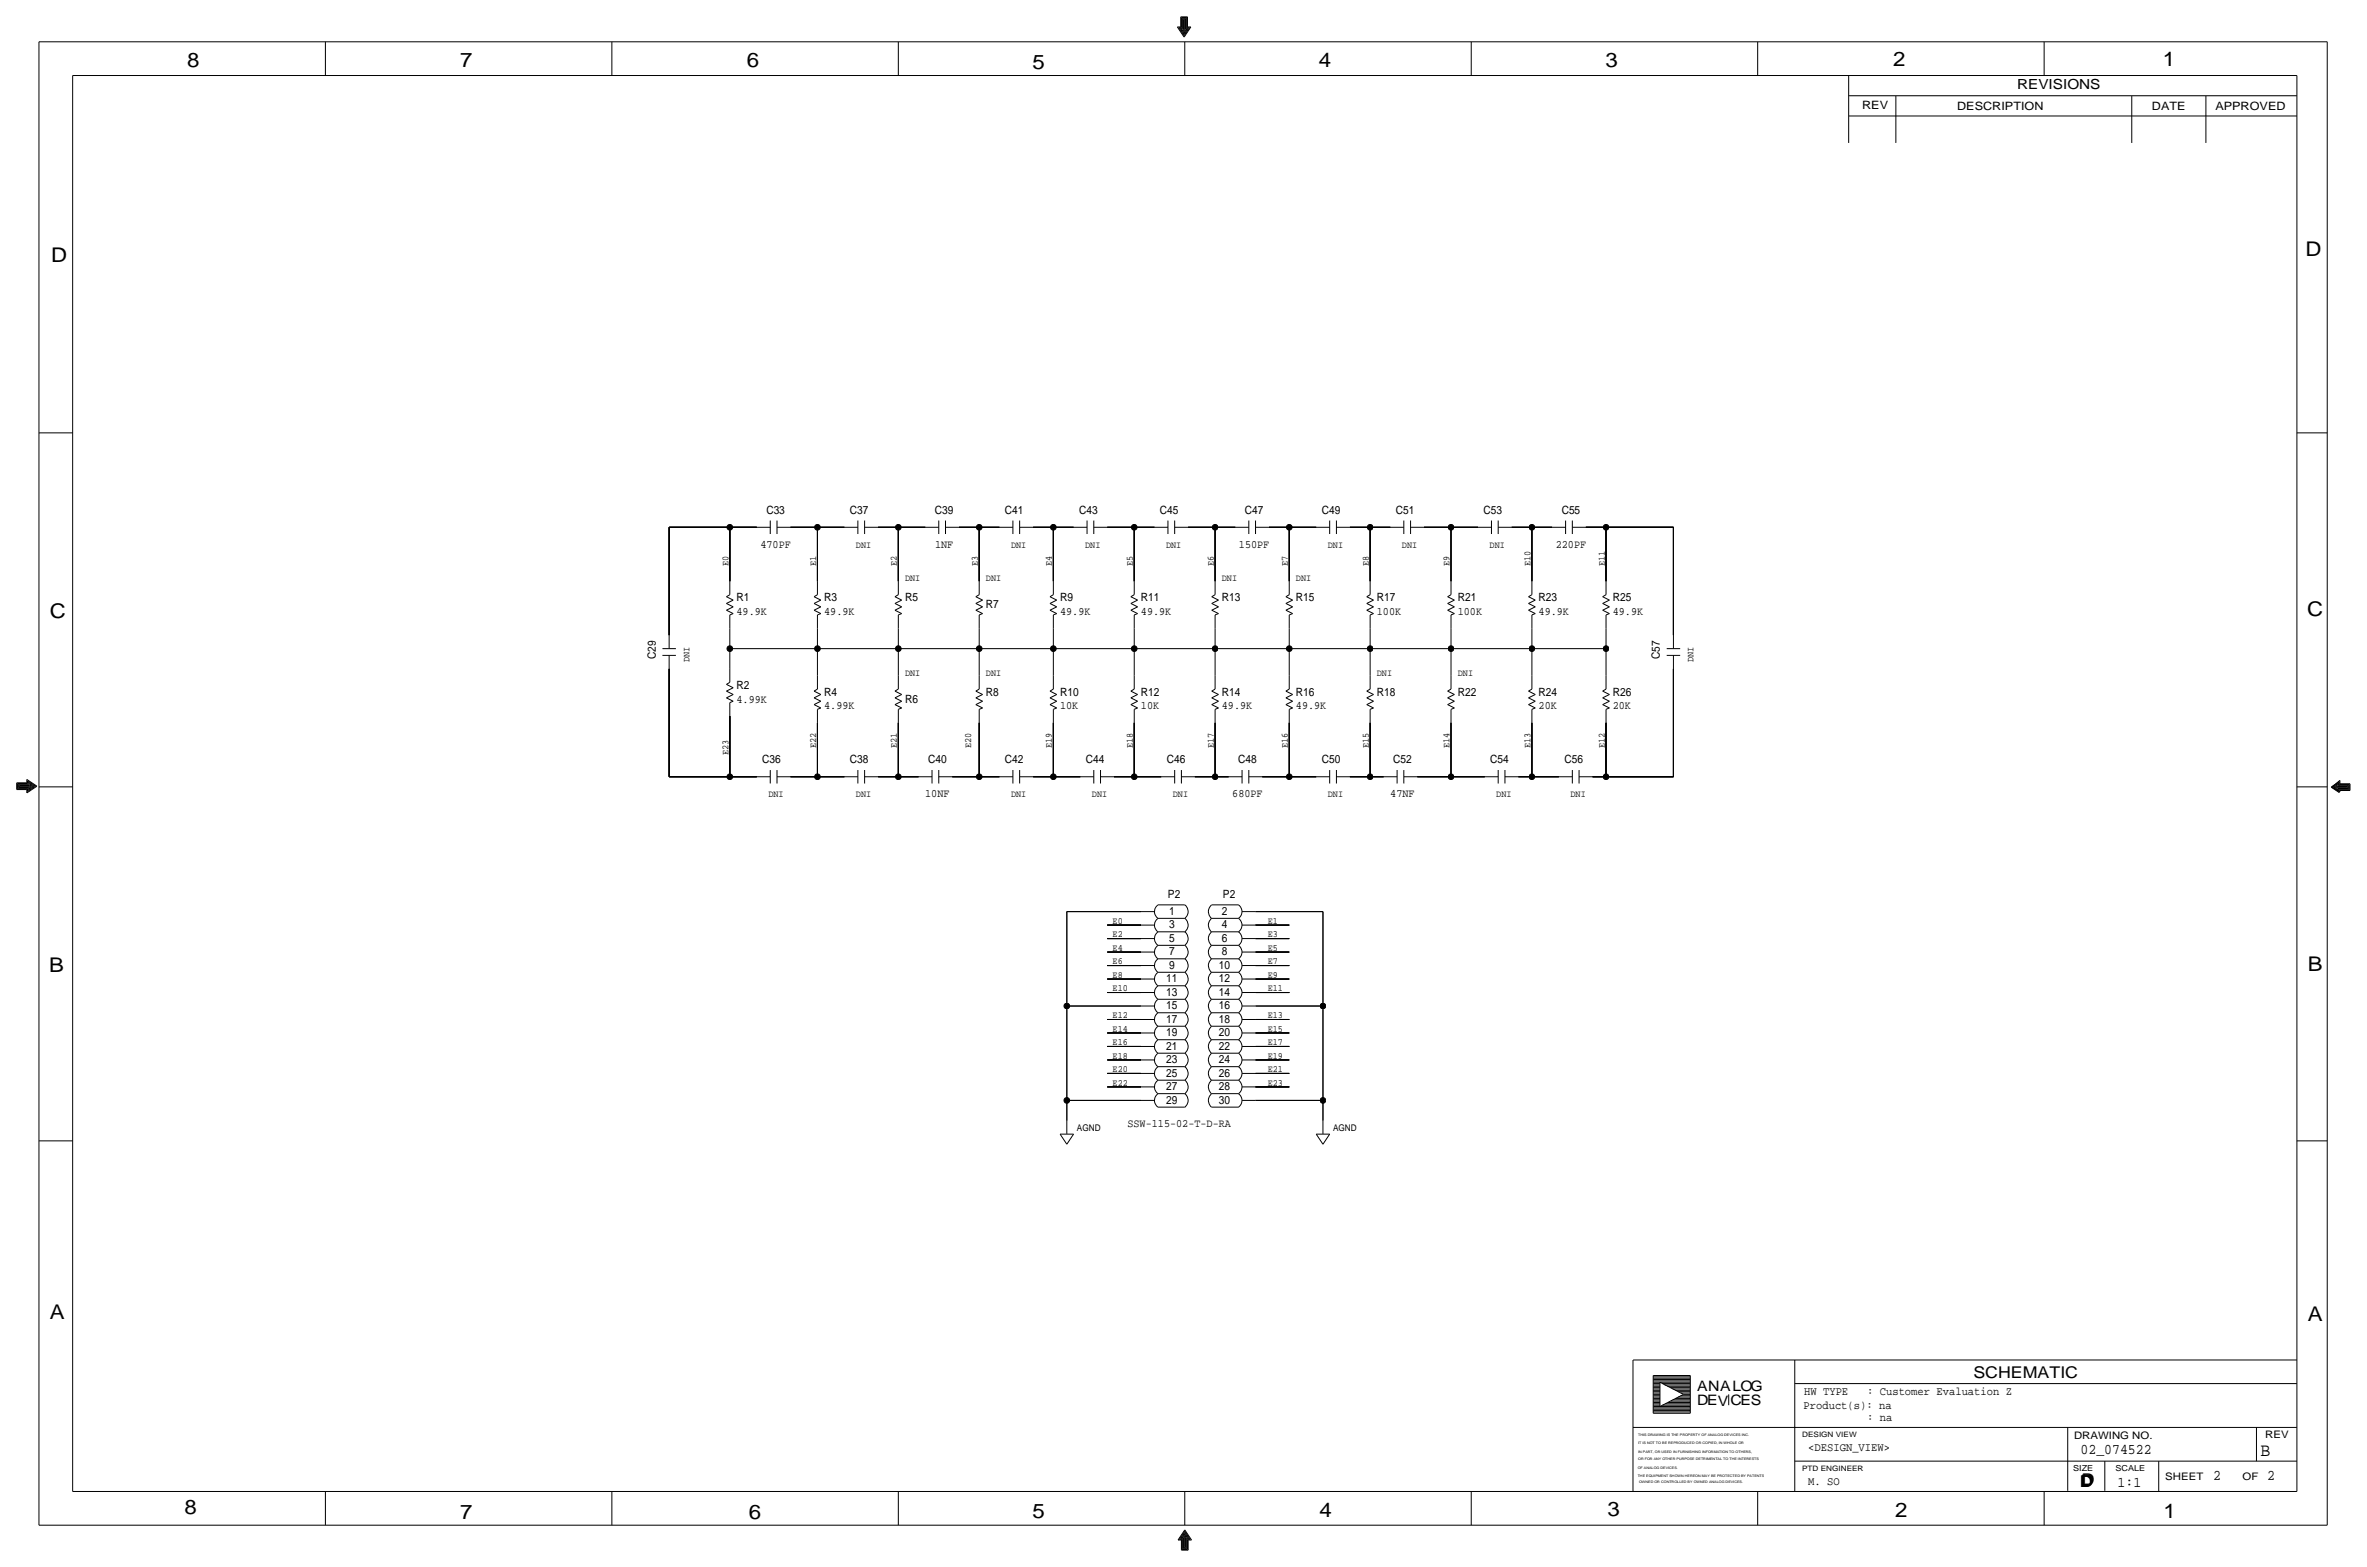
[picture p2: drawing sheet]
<svg xmlns="http://www.w3.org/2000/svg" width="892mm" height="590mm" viewBox="0 0 892 590" stroke-linecap="round" stroke-linejoin="round" font-family="sans-serif">
<defs><g id="words">
<g font-size="7.6">
<text x="70.6" y="25.4">8</text>
<text x="173.4" y="25.4">7</text>
<text x="281.4" y="25.1">6</text>
<text x="389.1" y="26.2">5</text>
<text x="497" y="25.4">4</text>
<text x="605" y="25.1">3</text>
<text x="713.4" y="24.9">2</text>
<text x="815" y="24.9">1</text>
<text x="19.3" y="98.8">D</text>
<text x="868.9" y="96.5">D</text>
<text x="18.7" y="232.7">C</text>
<text x="869.4" y="232.2">C</text>
<text x="869.6" y="365.8">B</text>
<text x="18.5" y="366">B</text>
<text x="18.7" y="496.8">A</text>
<text x="869.6" y="497.6">A</text>
<text x="69.5" y="570.5">8</text>
<text x="173.4" y="572.3">7</text>
<text x="282.1" y="572.3">6</text>
<text x="389.1" y="571.8">5</text>
<text x="497.3" y="571.5">4</text>
<text x="605.7" y="571.2">3</text>
<text x="714.2" y="571.5">2</text>
<text x="815.3" y="572">1</text>
</g>
<text font-size="7" x="851.9" y="548.4">B</text>
<g font-size="6.1">
<text x="743.7" y="518.9">SCHEMATIC</text>
<text x="783.8" y="560.3">D</text>
<text x="784.3" y="559.8">D</text>
</g>
<g font-size="5.6">
<text x="784" y="547.9">02_074522</text>
<text x="834.1" y="557.5">2</text>
<text x="854.4" y="557.5">2</text>
<text x="798" y="560.1">1:1</text>
</g>
<g font-size="5.4">
<text x="639.5" y="524.2">ANALOG</text>
<text x="639.5" y="529.3">DEVCES</text>
</g>
<text font-size="5.2" x="760.2" y="33.5">REVISIONS</text>
<g font-size="4.4">
<text x="679.9" y="525.5">HW TYPE</text>
<text x="703.6" y="525.5">: Customer Evaluation Z</text>
<text x="679.7" y="530.9">Product(s): na</text>
<text x="703.6" y="535.2">: na</text>
<text x="681.4" y="546.6">&lt;DESIGN_VIEW&gt;</text>
<text x="681.4" y="559.3">M. SO</text>
</g>
<g font-size="4.3">
<text x="701.8" y="41.1">REV</text>
<text x="737.6" y="41.4">DESCRIPTION</text>
<text x="811" y="41.4">DATE</text>
<text x="834.8" y="41.4">APPROVED</text>
<text x="288.8" y="193.5">C33</text>
<text x="320.3" y="193.5">C37</text>
<text x="352.3" y="193.5">C39</text>
<text x="378.7" y="193.5">C41</text>
<text x="406.7" y="193.5">C43</text>
<text x="437.1" y="193.5">C45</text>
<text x="469.1" y="193.5">C47</text>
<text x="498.1" y="193.5">C49</text>
<text x="526" y="193.5">C51</text>
<text x="559.1" y="193.5">C53</text>
<text x="588.5" y="193.5">C55</text>
<text x="286.6" y="206.2">470PF</text>
<text x="352.4" y="206.2">1NF</text>
<text x="466.9" y="206.2">150PF</text>
<text x="586.3" y="206.2">220PF</text>
<text x="277.6" y="226.6">R1</text>
<text x="310.6" y="226.6">R3</text>
<text x="341.1" y="226.6">R5</text>
<text x="399.5" y="226.6">R9</text>
<text x="430" y="226.6">R11</text>
<text x="460.5" y="226.6">R13</text>
<text x="488.4" y="226.6">R15</text>
<text x="518.9" y="226.6">R17</text>
<text x="549.4" y="226.6">R21</text>
<text x="579.8" y="226.6">R23</text>
<text x="607.8" y="226.6">R25</text>
<text x="277.6" y="231.6">49.9K</text>
<text x="310.6" y="231.6">49.9K</text>
<text x="371.6" y="229.1">R7</text>
<text x="399.5" y="231.6">49.9K</text>
<text x="430" y="231.6">49.9K</text>
<text x="518.9" y="231.6">100K</text>
<text x="549.4" y="231.6">100K</text>
<text x="579.8" y="231.6">49.9K</text>
<text x="607.8" y="231.6">49.9K</text>
<text x="247.1" y="248.4" transform="rotate(-90 247.1 248.4)">C29</text>
<text x="625.6" y="248.4" transform="rotate(-90 625.6 248.4)">C57</text>
<text x="277.6" y="259.6">R2</text>
<text x="310.6" y="262.1">R4</text>
<text x="371.6" y="262.1">R8</text>
<text x="399.5" y="262.1">R10</text>
<text x="430" y="262.1">R12</text>
<text x="460.5" y="262.1">R14</text>
<text x="488.4" y="262.1">R16</text>
<text x="518.9" y="262.1">R18</text>
<text x="549.4" y="262.1">R22</text>
<text x="579.8" y="262.1">R24</text>
<text x="607.8" y="262.1">R26</text>
<text x="277.6" y="264.7">4.99K</text>
<text x="310.6" y="267.2">4.99K</text>
<text x="341.1" y="264.7">R6</text>
<text x="399.5" y="267.2">10K</text>
<text x="430" y="267.2">10K</text>
<text x="460.5" y="267.2">49.9K</text>
<text x="488.4" y="267.2">49.9K</text>
<text x="579.8" y="267.2">20K</text>
<text x="607.8" y="267.2">20K</text>
<text x="287.3" y="287.5">C36</text>
<text x="320.3" y="287.5">C38</text>
<text x="349.8" y="287.5">C40</text>
<text x="378.7" y="287.5">C42</text>
<text x="409.2" y="287.5">C44</text>
<text x="439.7" y="287.5">C46</text>
<text x="466.6" y="287.5">C48</text>
<text x="498.1" y="287.5">C50</text>
<text x="525" y="287.5">C52</text>
<text x="561.6" y="287.5">C54</text>
<text x="589.5" y="287.5">C56</text>
<text x="348.7" y="300.2">10NF</text>
<text x="464.4" y="300.2">680PF</text>
<text x="523.9" y="300.2">47NF</text>
<text x="440.1" y="338.3">P2</text>
<text x="460.9" y="338.3">P2</text>
<text x="440.6" y="344.7">1</text>
<text x="460.4" y="344.7">2</text>
<text x="440.6" y="349.8">3</text>
<text x="460.4" y="349.8">4</text>
<text x="440.6" y="354.8">5</text>
<text x="440.6" y="359.9">7</text>
<text x="460.4" y="354.8">6</text>
<text x="460.4" y="359.9">8</text>
<text x="440.6" y="365">9</text>
<text x="459.3" y="365">10</text>
<text x="439.5" y="370.1">11</text>
<text x="459.3" y="370.1">12</text>
<text x="439.5" y="375.2">13</text>
<text x="459.3" y="375.2">14</text>
<text x="439.5" y="380.2">15</text>
<text x="459.3" y="380.2">16</text>
<text x="439.5" y="385.3">17</text>
<text x="459.3" y="385.3">18</text>
<text x="439.5" y="395.5">21</text>
<text x="439.5" y="390.4">19</text>
<text x="459.3" y="390.4">20</text>
<text x="459.3" y="395.5">22</text>
<text x="439.5" y="400.6">23</text>
<text x="459.3" y="400.6">24</text>
<text x="439.5" y="405.6">25</text>
<text x="459.3" y="405.6">26</text>
<text x="439.5" y="410.7">27</text>
<text x="459.3" y="410.7">28</text>
<text x="439.5" y="415.8">29</text>
<text x="459.3" y="415.8">30</text>
<text x="424.9" y="424.7">SSW-115-02-T-D-RA</text>
</g>
<g font-size="3.9">
<text x="781.6" y="542.1">DRAWING NO.</text>
<text x="853.6" y="541.8">REV</text>
<text x="816" y="557.4">SHEET</text>
<text x="845.1" y="557.5">OF</text>
</g>
<g font-size="3.6">
<text x="322.6" y="206.2">DNI</text>
<text x="381" y="206.2">DNI</text>
<text x="408.9" y="206.2">DNI</text>
<text x="439.4" y="206.2">DNI</text>
<text x="500.4" y="206.2">DNI</text>
<text x="528.3" y="206.2">DNI</text>
<text x="561.3" y="206.2">DNI</text>
<text x="274.5" y="213.4" transform="rotate(-90 274.5 213.4)">E0</text>
<text x="307.5" y="213.4" transform="rotate(-90 307.5 213.4)">E1</text>
<text x="338" y="213.4" transform="rotate(-90 338 213.4)">E2</text>
<text x="368.5" y="213.4" transform="rotate(-90 368.5 213.4)">E3</text>
<text x="396.4" y="213.4" transform="rotate(-90 396.4 213.4)">E4</text>
<text x="426.9" y="213.4" transform="rotate(-90 426.9 213.4)">E5</text>
<text x="457.4" y="213.4" transform="rotate(-90 457.4 213.4)">E6</text>
<text x="485.3" y="213.4" transform="rotate(-90 485.3 213.4)">E7</text>
<text x="515.8" y="213.4" transform="rotate(-90 515.8 213.4)">E8</text>
<text x="546.3" y="213.4" transform="rotate(-90 546.3 213.4)">E9</text>
<text x="576.8" y="213.4" transform="rotate(-90 576.8 213.4)">E10</text>
<text x="604.7" y="213.4" transform="rotate(-90 604.7 213.4)">E11</text>
<text x="341.1" y="218.9">DNI</text>
<text x="371.6" y="218.9">DNI</text>
<text x="460.5" y="218.9">DNI</text>
<text x="488.4" y="218.9">DNI</text>
<text x="259.8" y="249.4" transform="rotate(-90 259.8 249.4)">DNI</text>
<text x="638.3" y="249.4" transform="rotate(-90 638.3 249.4)">DNI</text>
<text x="341.1" y="254.5">DNI</text>
<text x="371.6" y="254.5">DNI</text>
<text x="518.9" y="254.5">DNI</text>
<text x="549.4" y="254.5">DNI</text>
<text x="307.5" y="281.9" transform="rotate(-90 307.5 281.9)">E22</text>
<text x="338" y="281.9" transform="rotate(-90 338 281.9)">E21</text>
<text x="366" y="281.9" transform="rotate(-90 366 281.9)">E20</text>
<text x="396.4" y="281.9" transform="rotate(-90 396.4 281.9)">E19</text>
<text x="426.9" y="281.9" transform="rotate(-90 426.9 281.9)">E18</text>
<text x="457.4" y="281.9" transform="rotate(-90 457.4 281.9)">E17</text>
<text x="485.3" y="281.9" transform="rotate(-90 485.3 281.9)">E16</text>
<text x="515.8" y="281.9" transform="rotate(-90 515.8 281.9)">E15</text>
<text x="546.3" y="281.9" transform="rotate(-90 546.3 281.9)">E14</text>
<text x="576.8" y="281.9" transform="rotate(-90 576.8 281.9)">E13</text>
<text x="604.7" y="281.9" transform="rotate(-90 604.7 281.9)">E12</text>
<text x="274.5" y="284.5" transform="rotate(-90 274.5 284.5)">E23</text>
<text x="289.6" y="300.2">DNI</text>
<text x="322.6" y="300.2">DNI</text>
<text x="381" y="300.2">DNI</text>
<text x="411.5" y="300.2">DNI</text>
<text x="442" y="300.2">DNI</text>
<text x="500.4" y="300.2">DNI</text>
<text x="563.9" y="300.2">DNI</text>
<text x="591.8" y="300.2">DNI</text>
<text x="419.3" y="348">E0</text>
<text x="477.7" y="348">E1</text>
<text x="419.3" y="353.1">E2</text>
<text x="477.7" y="353.1">E3</text>
<text x="419.3" y="358.1">E4</text>
<text x="477.7" y="358.1">E5</text>
<text x="419.3" y="363.2">E6</text>
<text x="477.7" y="363.2">E7</text>
<text x="419.3" y="368.3">E8</text>
<text x="477.7" y="368.3">E9</text>
<text x="419.3" y="373.4">E10</text>
<text x="477.7" y="373.4">E11</text>
<text x="419.3" y="383.5">E12</text>
<text x="477.7" y="383.5">E13</text>
<text x="419.3" y="388.6">E14</text>
<text x="477.7" y="388.6">E15</text>
<text x="419.3" y="393.7">E16</text>
<text x="477.7" y="393.7">E17</text>
<text x="419.3" y="398.8">E18</text>
<text x="477.7" y="398.8">E19</text>
<text x="419.3" y="403.9">E20</text>
<text x="477.7" y="403.9">E21</text>
<text x="419.3" y="408.9">E22</text>
<text x="477.7" y="408.9">E23</text>
</g>
<g font-size="3.5">
<text x="405.8" y="426">AGND</text>
<text x="502.4" y="426">AGND</text>
</g>
<g font-size="3.1">
<text x="781.3" y="554">SIZE</text>
<text x="797.3" y="554">SCALE</text>
</g>
<g font-size="2.8">
<text x="679.1" y="541.3">DESIGN VIEW</text>
<text x="679.1" y="554">PTD ENGINEER</text>
</g>
<g font-size="1.3">
<text x="617.3" y="541.1">THIS DRAWING IS THE PROPERTY OF ANALOG DEVICES INC.</text>
<text x="617.3" y="543.9">IT IS NOT TO BE REPRODUCED OR COPIED, IN WHOLE OR</text>
<text x="617.3" y="547.2">IN PART, OR USED IN FURNISHING INFORMATION TO OTHERS,</text>
<text x="617.3" y="550">OR FOR ANY OTHER PURPOSE DETRIMENTAL TO THE INTERESTS</text>
<text x="617.2" y="556.3">THE EQUIPMENT SHOWN HEREON MAY BE PROTECTED BY PATENTS</text>
<text x="617.2" y="553.2">OF ANALOG DEVICES.</text>
<text x="617.7" y="558.8">OWNED OR CONTROLLED BY OWNED ANALOG DEVICES.</text>
</g>
</g></defs>
<!-- layer: Nets -->
<g fill="none" stroke="#000" stroke-width=".38">
<path d="M252.2 198.6v40.7zM252.2 198.6h22.8zM275 198.6v20.3zM275 198.6h10.2zM297.9 198.6h10.2zM308.1 198.6v20.3zM308.1 198.6h10.1zM330.9 198.6h7.6zM338.5 198.6v20.3zM338.5 198.6h10.2zM361.4 198.6h7.6zM369 198.6v20.3z"/>
<path d="M369 198.6h7.6zM389.3 198.6h7.7zM397 198.6v20.3zM397 198.6h7.6zM417.3 198.6h10.1zM427.4 198.6v20.3zM427.4 198.6h7.7zM447.8 198.6h10.1zM457.9 198.6v20.3zM457.9 198.6h7.6zM478.2 198.6h7.7zM485.9 198.6v20.3z"/>
<path d="M485.9 198.6h10.1zM508.7 198.6h7.6zM516.3 198.6v20.3zM516.3 198.6h7.7zM536.7 198.6h10.1zM546.8 198.6v20.3zM546.8 198.6h10.2zM569.7 198.6h7.6zM577.3 198.6v20.3zM577.3 198.6h7.6zM597.6 198.6h7.6zM605.2 198.6v20.3z"/>
<path d="M605.2 198.6h25.4zM630.6 198.6v40.7zM275 236.7v7.6zM308.1 236.7v7.6zM338.5 236.7v7.6zM369 236.7v7.6zM397 236.7v7.6zM427.4 236.7v7.6zM457.9 236.7v7.6zM485.9 236.7v7.6zM516.3 236.7v7.6zM546.8 236.7v7.6z"/>
<path d="M577.3 236.7v7.6zM605.2 236.7v7.6zM252.2 252v40.6zM275 244.3v7.7zM275 244.3h33.1zM308.1 244.3v10.2zM308.1 244.3h30.4zM338.5 244.3v10.2zM338.5 244.3h30.5zM369 244.3v10.2zM369 244.3h28zM397 244.3v10.2z"/>
<path d="M397 244.3h30.4zM427.4 244.3v10.2zM427.4 244.3h30.5zM457.9 244.3v10.2zM457.9 244.3h28zM485.9 244.3v10.2zM485.9 244.3h30.4zM516.3 244.3v10.2zM516.3 244.3h30.5zM546.8 244.3v10.2zM546.8 244.3h30.5zM577.3 244.3v10.2z"/>
<path d="M577.3 244.3h27.9zM605.2 244.3v10.2zM630.6 252v40.6zM275 269.7v22.9zM308.1 272.3v20.3zM338.5 272.3v20.3zM369 272.3v20.3zM397 272.3v20.3zM427.4 272.3v20.3zM457.9 272.3v20.3zM485.9 272.3v20.3zM516.3 272.3v20.3z"/>
<path d="M546.8 272.3v20.3zM577.3 272.3v20.3zM605.2 272.3v20.3zM252.2 292.6h22.8zM275 292.6h10.2zM297.9 292.6h10.2zM308.1 292.6h10.1zM330.9 292.6h7.6zM338.5 292.6h7.7zM358.9 292.6h10.1zM369 292.6h7.6zM389.3 292.6h7.7z"/>
<path d="M397 292.6h10.1zM419.8 292.6h7.6zM427.4 292.6h10.2zM450.3 292.6h7.6zM457.9 292.6h5.1zM475.7 292.6h10.2zM485.9 292.6h10.1zM508.7 292.6h7.6zM516.3 292.6h5.1zM534.1 292.6h12.7zM546.8 292.6h12.7zM572.2 292.6h5.1z"/>
<path d="M577.3 292.6h10.2zM600.2 292.6h5zM605.2 292.6h25.4zM402 343.4v35.6zM402 343.4h28zM417.3 348.5h12.7zM417.3 358.6h12.7zM417.3 353.6h12.7zM473.2 343.4h25.4zM473.2 348.5h12.7zM473.2 358.6h12.7zM473.2 353.6h12.7z"/>
<path d="M498.6 343.4v35.6zM402 379v35.5zM402 379h28zM417.3 373.9h12.7zM417.3 363.7h12.7zM417.3 368.8h12.7zM473.2 379h25.4zM473.2 373.9h12.7zM473.2 363.7h12.7zM473.2 368.8h12.7zM498.6 379v35.5zM417.3 394.2h12.7z"/>
<path d="M417.3 399.3h12.7zM417.3 384h12.7zM417.3 389.1h12.7zM473.2 394.2h12.7zM473.2 384h12.7zM473.2 399.3h12.7zM473.2 389.1h12.7zM402 414.5v7.6zM402 414.5h28zM417.3 404.4h12.7zM417.3 409.4h12.7zM473.2 414.5h25.4z"/>
<path d="M473.2 409.4h12.7zM473.2 404.4h12.7zM498.6 414.5v7.6z"/>
</g>
<g fill="#000" stroke="#000" stroke-width=".38">
<circle cx="275" cy="198.6" r="1.07"/>
<circle cx="308.1" cy="198.6" r="1.07"/>
<circle cx="338.5" cy="198.6" r="1.07"/>
<circle cx="369" cy="198.6" r="1.07"/>
<circle cx="397" cy="198.6" r="1.07"/>
<circle cx="427.4" cy="198.6" r="1.07"/>
<circle cx="457.9" cy="198.6" r="1.07"/>
<circle cx="485.9" cy="198.6" r="1.07"/>
<circle cx="516.3" cy="198.6" r="1.07"/>
<circle cx="546.8" cy="198.6" r="1.07"/>
<circle cx="577.3" cy="198.6" r="1.07"/>
<circle cx="605.2" cy="198.6" r="1.07"/>
<circle cx="275" cy="244.3" r="1.07"/>
<circle cx="308.1" cy="244.3" r="1.07"/>
<circle cx="338.5" cy="244.3" r="1.07"/>
<circle cx="369" cy="244.3" r="1.07"/>
<circle cx="397" cy="244.3" r="1.07"/>
<circle cx="427.4" cy="244.3" r="1.07"/>
<circle cx="457.9" cy="244.3" r="1.07"/>
<circle cx="485.9" cy="244.3" r="1.07"/>
<circle cx="516.3" cy="244.3" r="1.07"/>
<circle cx="546.8" cy="244.3" r="1.07"/>
<circle cx="577.3" cy="244.3" r="1.07"/>
<circle cx="605.2" cy="244.3" r="1.07"/>
<circle cx="275" cy="292.6" r="1.07"/>
<circle cx="308.1" cy="292.6" r="1.07"/>
<circle cx="338.5" cy="292.6" r="1.07"/>
<circle cx="369" cy="292.6" r="1.07"/>
<circle cx="397" cy="292.6" r="1.07"/>
<circle cx="427.4" cy="292.6" r="1.07"/>
<circle cx="457.9" cy="292.6" r="1.07"/>
<circle cx="485.9" cy="292.6" r="1.07"/>
<circle cx="516.3" cy="292.6" r="1.07"/>
<circle cx="546.8" cy="292.6" r="1.07"/>
<circle cx="577.3" cy="292.6" r="1.07"/>
<circle cx="605.2" cy="292.6" r="1.07"/>
<circle cx="402" cy="379" r="1.07"/>
<circle cx="498.6" cy="379" r="1.07"/>
<circle cx="402" cy="414.5" r="1.07"/>
<circle cx="498.6" cy="414.5" r="1.07"/>
</g>
<!-- layer: Components -->
<g fill="none" stroke="#000" stroke-width=".38">
<path d="M285.2 198.6h5.1zM290.3 196.1v5.1zM292.8 198.6h5.1zM292.8 196.1v5.1zM318.2 198.6h5.1zM323.3 196.1v5.1zM325.8 198.6h5.1zM325.8 196.1v5.1zM348.7 198.6h5.1zM353.8 196.1v5.1zM356.3 198.6h5.1zM356.3 196.1v5.1z"/>
<path d="M376.6 198.6h5.1zM381.7 196.1v5.1zM384.3 198.6h5zM384.3 196.1v5.1zM404.6 198.6h5.1zM409.7 196.1v5.1zM412.2 198.6h5.1zM412.2 196.1v5.1zM435.1 198.6h5zM440.1 196.1v5.1zM442.7 198.6h5.1zM442.7 196.1v5.1z"/>
<path d="M465.5 198.6h5.1zM470.6 196.1v5.1zM473.2 198.6h5zM473.2 196.1v5.1zM496 198.6h5.1zM501.1 196.1v5.1zM503.6 198.6h5.1zM503.6 196.1v5.1zM524 198.6h5zM529 196.1v5.1zM531.6 198.6h5.1zM531.6 196.1v5.1z"/>
<path d="M557 198.6h5.1zM562.1 196.1v5.1zM564.6 198.6h5.1zM564.6 196.1v5.1zM584.9 198.6h5.1zM590 196.1v5.1zM592.5 198.6h5.1zM592.5 196.1v5.1zM275 218.9v5.1zM308.1 218.9v5.1zM338.5 218.9v5.1zM369 218.9v5.1z"/>
<path d="M397 218.9v5.1zM427.4 218.9v5.1zM457.9 218.9v5.1zM485.9 218.9v5.1zM516.3 218.9v5.1zM546.8 218.9v5.1zM577.3 218.9v5.1zM605.2 218.9v5.1zM252.2 239.3v5zM273.8 224.8l1.2-.8zM273.8 224.8l2.5 1.3zM273.8 227.3l2.5-1.2z"/>
<path d="M273.8 227.3l2.5 1.3zM273.8 229.9l2.5-1.3zM273.8 229.9l2.5 1.2zM275 231.6v5.1zM275 231.6l1.3-.5zM306.8 224.8l1.3-.8zM306.8 224.8l2.5 1.3zM306.8 227.3l2.5-1.2zM306.8 227.3l2.5 1.3zM306.8 229.9l2.5-1.3zM306.8 229.9l2.5 1.2zM308.1 231.6v5.1z"/>
<path d="M308.1 231.6l1.2-.5zM337.3 224.8l1.2-.8zM337.3 224.8l2.5 1.3zM337.3 227.3l2.5-1.2zM337.3 227.3l2.5 1.3zM337.3 229.9l2.5-1.3zM337.3 229.9l2.5 1.2zM338.5 231.6v5.1zM338.5 231.6l1.3-.5zM367.7 224.8l1.3-.8zM367.7 224.8l2.6 1.3zM367.7 227.3l2.6-1.2z"/>
<path d="M367.7 227.3l2.6 1.3zM367.7 229.9l2.6-1.3zM367.7 229.9l2.6 1.2zM369 231.6v5.1zM369 231.6l1.3-.5zM395.7 224.8l1.3-.8zM395.7 224.8l2.5 1.3zM395.7 227.3l2.5-1.2zM395.7 227.3l2.5 1.3zM395.7 229.9l2.5-1.3zM395.7 229.9l2.5 1.2zM397 231.6v5.1z"/>
<path d="M397 231.6l1.2-.5zM426.2 224.8l1.2-.8zM426.2 224.8l2.5 1.3zM426.2 227.3l2.5-1.2zM426.2 227.3l2.5 1.3zM426.2 229.9l2.5-1.3zM426.2 229.9l2.5 1.2zM427.4 231.6v5.1zM427.4 231.6l1.3-.5zM456.6 224.8l1.3-.8zM456.6 224.8l2.6 1.3zM456.6 227.3l2.6-1.2z"/>
<path d="M456.6 227.3l2.6 1.3zM456.6 229.9l2.6-1.3zM456.6 229.9l2.6 1.2zM457.9 231.6v5.1zM457.9 231.6l1.3-.5zM484.6 224.8l1.3-.8zM484.6 224.8l2.5 1.3zM484.6 227.3l2.5-1.2zM484.6 227.3l2.5 1.3zM484.6 229.9l2.5-1.3zM484.6 229.9l2.5 1.2zM485.9 231.6v5.1z"/>
<path d="M485.9 231.6l1.2-.5zM515.1 224.8l1.2-.8zM515.1 224.8l2.5 1.3zM515.1 227.3l2.5-1.2zM515.1 227.3l2.5 1.3zM515.1 229.9l2.5-1.3zM515.1 229.9l2.5 1.2zM516.3 231.6v5.1zM516.3 231.6l1.3-.5zM545.5 224.8l1.3-.8zM545.5 224.8l2.6 1.3zM545.5 227.3l2.6-1.2z"/>
<path d="M545.5 227.3l2.6 1.3zM545.5 229.9l2.6-1.3zM545.5 229.9l2.6 1.2zM546.8 231.6v5.1zM546.8 231.6l1.3-.5zM576 224.8l1.3-.8zM576 224.8l2.6 1.3zM576 227.3l2.6-1.2zM576 227.3l2.6 1.3zM576 229.9l2.6-1.3zM576 229.9l2.6 1.2zM577.3 231.6v5.1z"/>
<path d="M577.3 231.6l1.3-.5zM604 224.8l1.2-.8zM604 224.8l2.5 1.3zM604 227.3l2.5-1.2zM604 227.3l2.5 1.3zM604 229.9l2.5-1.3zM604 229.9l2.5 1.2zM605.2 231.6v5.1zM605.2 231.6l1.3-.5zM630.6 239.3v5zM249.6 246.9h5.1zM249.6 244.3h5.1z"/>
<path d="M252.2 246.9v5.1zM273.8 257.8l1.2-.8zM273.8 257.8l2.5 1.3zM275 252v5zM308.1 254.5v5.1zM338.5 254.5v5.1zM369 254.5v5.1zM397 254.5v5.1zM427.4 254.5v5.1zM457.9 254.5v5.1zM485.9 254.5v5.1zM516.3 254.5v5.1z"/>
<path d="M546.8 254.5v5.1zM577.3 254.5v5.1zM605.2 254.5v5.1zM628.1 246.9h5.1zM628.1 244.3h5.1zM630.6 246.9v5.1zM273.8 260.3l2.5-1.2zM273.8 260.3l2.5 1.3zM273.8 262.9l2.5-1.3zM273.8 262.9l2.5 1.3zM275 264.7v5zM275 264.7l1.3-.5z"/>
<path d="M306.8 260.3l1.3-.7zM306.8 260.3l2.5 1.3zM306.8 262.9l2.5-1.3zM306.8 262.9l2.5 1.3zM306.8 265.4l2.5-1.2zM306.8 265.4l2.5 1.3zM308.1 267.2v5.1zM308.1 267.2l1.2-.5zM337.3 260.3l1.2-.7zM337.3 260.3l2.5 1.3zM337.3 262.9l2.5-1.3zM337.3 262.9l2.5 1.3z"/>
<path d="M337.3 265.4l2.5-1.2zM337.3 265.4l2.5 1.3zM338.5 267.2v5.1zM338.5 267.2l1.3-.5zM367.7 260.3l1.3-.7zM367.7 260.3l2.6 1.3zM367.7 262.9l2.6-1.3zM367.7 262.9l2.6 1.3zM367.7 265.4l2.6-1.2zM367.7 265.4l2.6 1.3zM369 267.2v5.1zM369 267.2l1.3-.5z"/>
<path d="M395.7 260.3l1.3-.7zM395.7 260.3l2.5 1.3zM395.7 262.9l2.5-1.3zM395.7 262.9l2.5 1.3zM395.7 265.4l2.5-1.2zM395.7 265.4l2.5 1.3zM397 267.2v5.1zM397 267.2l1.2-.5zM426.2 260.3l1.2-.7zM426.2 260.3l2.5 1.3zM426.2 262.9l2.5-1.3zM426.2 262.9l2.5 1.3z"/>
<path d="M426.2 265.4l2.5-1.2zM426.2 265.4l2.5 1.3zM427.4 267.2v5.1zM427.4 267.2l1.3-.5zM456.6 260.3l1.3-.7zM456.6 260.3l2.6 1.3zM456.6 262.9l2.6-1.3zM456.6 262.9l2.6 1.3zM456.6 265.4l2.6-1.2zM456.6 265.4l2.6 1.3zM457.9 267.2v5.1zM457.9 267.2l1.3-.5z"/>
<path d="M484.6 260.3l1.3-.7zM484.6 260.3l2.5 1.3zM484.6 262.9l2.5-1.3zM484.6 262.9l2.5 1.3zM484.6 265.4l2.5-1.2zM484.6 265.4l2.5 1.3zM485.9 267.2v5.1zM485.9 267.2l1.2-.5zM515.1 260.3l1.2-.7zM515.1 260.3l2.5 1.3zM515.1 262.9l2.5-1.3zM515.1 262.9l2.5 1.3z"/>
<path d="M515.1 265.4l2.5-1.2zM515.1 265.4l2.5 1.3zM516.3 267.2v5.1zM516.3 267.2l1.3-.5zM545.5 260.3l1.3-.7zM545.5 260.3l2.6 1.3zM545.5 262.9l2.6-1.3zM545.5 262.9l2.6 1.3zM545.5 265.4l2.6-1.2zM545.5 265.4l2.6 1.3zM546.8 267.2v5.1zM546.8 267.2l1.3-.5z"/>
<path d="M576 260.3l1.3-.7zM576 260.3l2.6 1.3zM576 262.9l2.6-1.3zM576 262.9l2.6 1.3zM576 265.4l2.6-1.2zM576 265.4l2.6 1.3zM577.3 267.2v5.1zM577.3 267.2l1.3-.5zM604 260.3l1.2-.7zM604 260.3l2.5 1.3zM604 262.9l2.5-1.3zM604 262.9l2.5 1.3z"/>
<path d="M604 265.4l2.5-1.2zM604 265.4l2.5 1.3zM605.2 267.2v5.1zM605.2 267.2l1.3-.5zM285.2 292.6h5.1zM290.3 290.1v5zM292.8 292.6h5.1zM292.8 290.1v5zM318.2 292.6h5.1zM323.3 290.1v5zM325.8 292.6h5.1zM325.8 290.1v5z"/>
<path d="M346.2 292.6h5zM351.2 290.1v5zM353.8 292.6h5.1zM353.8 290.1v5zM376.6 292.6h5.1zM381.7 290.1v5zM384.3 292.6h5zM384.3 290.1v5zM407.1 292.6h5.1zM412.2 290.1v5zM414.7 292.6h5.1zM414.7 290.1v5z"/>
<path d="M437.6 292.6h5.1zM442.7 290.1v5zM445.2 292.6h5.1zM445.2 290.1v5zM463 292.6h5.1zM468.1 290.1v5zM470.6 292.6h5.1zM470.6 290.1v5zM496 292.6h5.1zM501.1 290.1v5zM503.6 292.6h5.1zM503.6 290.1v5z"/>
<path d="M521.4 292.6h5.1zM526.5 290.1v5zM529 292.6h5.1zM529 290.1v5zM559.5 292.6h5.1zM564.6 290.1v5zM567.1 292.6h5.1zM567.1 290.1v5zM587.5 292.6h5zM592.5 290.1v5zM595.1 292.6h5.1zM595.1 290.1v5z"/>
<path d="M430 358.6h5.1zM430 353.6h5.1zM430 348.5h5.1zM430 343.4h5.1zM436.3 351h10.2zM436.3 356.1h10.2zM436.3 345.9h10.2zM436.3 340.9h10.2zM436.3 346a3.2 3.2 0 0 0 0 5.1 3.3 3.3 0 0 0-.1 5.1 3.3 3.3 0 0 0 0 5.1 3.3 3.3 0 0 0 0 5.1 3.3 3.3 0 0 0 0 5.1 3.3 3.3 0 0 0 0 5.1 3.1 3.1 0 0 0 .1 4.9M436.3 340.9a3.1 3.1 0 0 0 0 5M446.5 340.9a3.2 3.2 0 0 1 0 5.1M446.5 345.9a3.2 3.2 0 0 1 0 5.2 3.2 3.2 0 0 1 0 5.1 3.2 3.2 0 0 1 0 5 3.2 3.2 0 0 1 0 5.1 3.2 3.2 0 0 1 0 5.1 3.2 3.2 0 0 1 0 5.1 3.2 3.2 0 0 1 0 5.1"/>
<path d="M456.6 340.9a3.3 3.3 0 0 0 0 5.1M456.6 345.9a3.3 3.3 0 0 0 0 5.2 3.3 3.3 0 0 0 0 5.1 3.3 3.3 0 0 0 0 5 3.3 3.3 0 0 0 0 5.1 3.3 3.3 0 0 0 0 5.1 3.3 3.3 0 0 0 0 5.1 3.3 3.3 0 0 0 0 5.1M456.6 351h10.2zM456.6 356.1h10.2zM456.6 345.9h10.2zM456.6 340.9h10.2zM466.8 346a3.1 3.1 0 0 1 0 5.1 3.1 3.1 0 0 1 0 5 3.1 3.1 0 0 1 0 5.1 3.1 3.1 0 0 1 0 5.1 3.1 3.1 0 0 1 0 5 3.1 3.1 0 0 1 0 5.1 3.1 3.1 0 0 1 0 5.1M466.8 340.9a3.1 3.1 0 0 1 0 5M468.1 358.6h5.1zM468.1 353.6h5.1zM468.1 348.5h5.1zM468.1 343.4h5.1z"/>
<path d="M430 379h5.1zM430 373.9h5.1zM430 368.8h5.1zM430 363.7h5.1zM436.3 371.3h10.2zM436.3 376.4h10.2zM436.3 361.2h10.2zM436.3 366.3h10.2zM456.6 371.3h10.2zM456.6 376.4h10.2zM456.6 361.2h10.2zM456.6 366.3h10.2z"/>
<path d="M468.1 379h5.1zM468.1 373.9h5.1zM468.1 368.8h5.1zM468.1 363.7h5.1zM430 399.3h5.1zM430 394.2h5.1zM430 389.1h5.1zM430 384h5.1zM436.3 381.5h10.2zM436.3 386.6h10.2zM436.3 391.7h10.2zM436.3 396.7h10.2z"/>
<path d="M436.3 381.6a3.1 3.1 0 0 0 0 5M436.3 386.6a3.1 3.1 0 0 0 0 5.1M436.3 396.8a3.1 3.1 0 0 0 0 5M436.3 391.7a3.1 3.1 0 0 0 0 5M446.5 381.5a3.2 3.2 0 0 1 0 5.1M446.5 386.6a3.2 3.2 0 0 1 0 5.1M446.5 396.7a3.2 3.2 0 0 1 0 5.2M446.5 391.7a3.2 3.2 0 0 1 0 5.1M456.6 381.5a3.3 3.3 0 0 0 0 5.1M456.6 386.6a3.3 3.3 0 0 0 0 5.1M456.6 396.7a3.3 3.3 0 0 0 0 5.2M456.6 391.7a3.3 3.3 0 0 0 0 5.1"/>
<path d="M456.6 381.5h10.2zM456.6 386.6h10.2zM456.6 391.7h10.2zM456.6 396.7h10.2zM466.8 381.6a3.1 3.1 0 0 1 0 5M466.8 386.6a3.1 3.1 0 0 1 0 5.1M466.8 396.8a3.1 3.1 0 0 1 0 5M466.8 391.7a3.1 3.1 0 0 1 0 5M468.1 399.3h5.1zM468.1 394.2h5.1zM468.1 389.1h5.1zM468.1 384h5.1z"/>
<path d="M430 414.5h5.1zM430 409.4h5.1zM430 404.4h5.1zM436.3 417.1h10.2zM436.3 412h10.2zM436.3 406.9h10.2zM436.3 401.8h10.2zM436.3 412a3.1 3.1 0 0 0 0 5.1M436.3 407a3.1 3.1 0 0 0 0 5M436.3 401.9a3.1 3.1 0 0 0 0 5M446.5 412a3.2 3.2 0 0 1 0 5.1M446.5 406.9a3.2 3.2 0 0 1 0 5.1"/>
<path d="M446.5 401.8a3.2 3.2 0 0 1 0 5.2M456.6 412a3.3 3.3 0 0 0 0 5.1M456.6 406.9a3.3 3.3 0 0 0 0 5.1M456.6 401.8a3.3 3.3 0 0 0 0 5.2M456.6 417.1h10.2zM456.6 412h10.2zM456.6 406.9h10.2zM456.6 401.8h10.2zM466.8 412a3.1 3.1 0 0 1 0 5.1M466.8 407a3.1 3.1 0 0 1 0 5M466.8 401.9a3.1 3.1 0 0 1 0 5M468.1 414.5h5.1z"/>
<path d="M468.1 409.4h5.1zM468.1 404.4h5.1zM399.5 427.2l2.5 3.8zM399.5 427.2h5.1zM402 422.1v5zM404.6 427.2l-2.6 3.8zM496 427.2l2.6 3.8zM496 427.2h5.1zM498.6 422.1v5zM501.1 427.2l-2.5 3.8z"/>
</g>
<!-- layer: Page Border and Title Block -->
<g fill="none" stroke="#000" stroke-width=".38">
<path d="M14.7 15.7v558.8zM14.7 15.7h862.3zM122.6 15.7v12.7zM230.6 15.7v12.7zM338.5 15.7v12.7zM443.7 10.2h1.3zM443.7 10.2l2.5 3.8zM444.2 10.4l2 3.1zM444.2 10.4h1zM444.7 10.7l1.5 2.3zM444.7 10.7h.8zM445 6.4v3.8z"/>
<path d="M445 6.4h2.5zM445.2 6.6v3.8zM445.2 6.6h2zM445.2 10.9h.5zM445.2 10.9l1 1.5zM445.5 6.9v3.8zM445.5 6.9h1.5zM445.7 11.2l.5 .7zM445.7 11.2h.3zM445.7 7.1v3.8zM445.7 7.1h1zM446 7.4v3.8z"/>
<path d="M446 7.4h.5zM446.2 7.6v4.1zM446.5 11.2h.2zM446.5 7.4v3.8zM446.5 15.7v12.7zM446.7 10.9h.5zM446.7 11.2l-.5 .7zM446.7 7.1v3.8zM447 10.7h.8zM447 6.9v3.8zM447.2 10.4h1.1zM447.2 6.6v3.8z"/>
<path d="M447.2 10.9l-1 1.5zM447.5 10.2h1.3zM447.5 6.4v3.8zM447.8 10.7l-1.6 2.3zM448.3 10.4l-2.1 3.1zM448.8 10.2l-2.6 3.8zM554.4 15.7v12.7zM662.4 15.7v12.7zM770.3 15.7v12.7zM877 15.7v558.8zM27.4 28.4h838.2zM27.4 28.4v533.4z"/>
<path d="M696.7 36.1h168.9zM696.7 28.4v25.4zM714.5 36.1v17.7zM803.4 36.1v17.7zM831.3 36.1v17.7zM865.6 28.4v533.4zM696.7 43.7h168.9zM14.7 163.1h12.7zM865.6 163.1h11.4zM6.3 294.9v2.5zM6.3 297.4h3.8zM6.3 294.9h3.8z"/>
<path d="M6.6 295.1v2.1zM6.6 295.1h3.8zM6.6 297.2h3.8zM6.8 295.4v1.5zM6.8 295.4h3.8zM6.8 296.9h3.8zM7.1 295.7v1zM7.1 295.7h3.8zM7.1 296.7h3.8zM7.3 295.9v.5zM7.3 295.9h3.8zM7.3 296.4h3.8z"/>
<path d="M7.6 296.2h4zM10.1 297.4v1.3zM10.1 298.7l3.8-2.5zM10.1 293.6l3.8 2.6zM10.1 293.6v1.3zM10.4 297.2v1zM10.4 298.2l3-2zM10.4 294.1v1zM10.4 294.1l3 2.1zM10.6 296.9v.8zM10.6 297.7l2.3-1.5zM10.6 294.6v.8z"/>
<path d="M10.6 294.6l2.3 1.6zM10.9 295.1v.6zM10.9 295.1l1.5 1.1zM10.9 296.7v.5zM10.9 297.2l1.5-1zM11.1 295.7v.2zM11.1 295.7l.8 .5zM11.1 296.4v.3zM11.1 296.7l.8-.5zM14.7 296.4h12.7zM865.6 296.4h11.4zM878.5 296.5l3-2z"/>
<path d="M878.5 296.5l3 2.1zM878.7 296.5l3.1 1.8zM878.7 296.5l3.1-2.5zM879 296.5l2.3-1.5zM879 296.5l2.3 1.5zM879.5 296.5l1.5-1zM879.5 296.5l1.5 1zM880 296.5l.8-.5zM880 296.5l.8 .5zM880.3 296.5h4zM880.8 296.3h3.8zM880.8 296.8h3.8z"/>
<path d="M880.8 296v.3zM880.8 296.8v.2zM881 296h3.8zM881 297h3.8zM881 295.5v.5zM881 297v.5zM881.3 295.8h3.8zM881.3 297.3h3.8zM881.3 295v.8zM881.3 297.3v.7zM881.5 295.5h3.8zM881.5 297.5h3.8z"/>
<path d="M881.5 294.5v1zM881.5 297.5v1.1zM881.8 297.8h3.8zM881.8 295.2h3.8zM881.8 297.8v.5zM881.8 294v1.2zM884.6 296.3v.5zM884.8 296v1zM885.1 295.8v1.5zM885.3 295.5v2zM885.6 295.2v2.6zM14.7 429.8h12.7z"/>
<path d="M865.6 429.8h11.4zM615.4 512.3v49.5zM615.4 512.3h250.2zM623 518.2h14zM623 518.7h14zM623 519.7h14zM623 519.2h14zM623 518.2v14.2zM637 518.2v14.2zM676.4 512.3v49.5zM615.4 537.7h250.2zM623 532.4h14z"/>
<path d="M623 531.9h14zM623 531.4h14zM623 530.4h14zM623 530.9h14zM623 526.3h2.6zM623 525.3h2.6zM623 527.3h2.6zM623 525.8h2.6zM623 528.3h2.6zM623 527.8h2.6zM623 528.8h2.6zM623 529.3h2.6z"/>
<path d="M623 526.8h2.6zM623 523.2h2.6zM623 524.8h2.6zM623 523.7h2.6zM623 522.7h2.6zM623 524.3h2.6zM623 521.7h2.6zM623 521.2h2.6zM623 522.2h2.6zM623 520.2h14zM623 529.8h14zM623 520.7h14z"/>
<path d="M625.6 529.8l8.8-4.5zM625.6 520.7l8.8 4.6zM625.6 520.7v9.1zM626.6 529.3h10.4zM626.6 521.2h10.4zM627.3 521.7h9.7zM627.6 528.8h9.4zM628.3 522.2h8.7zM628.6 528.3h8.4zM629.6 527.8h7.4zM629.6 522.7h7.4zM630.4 527.3h6.6z"/>
<path d="M630.4 523.2h6.6zM631.4 523.7h5.6zM631.4 526.8h5.6zM632.4 526.3h4.6zM632.4 524.3h4.6zM633.4 525.8h3.6zM633.4 524.8h3.6zM634.4 525.3h2.6zM651.5 525.3v4zM676.4 521.2h189.2zM779.2 537.7v23.9zM850.3 537.7v12.7z"/>
<path d="M676.4 550.4h189.2zM793.2 550.4v11.2zM813.5 550.4v11.4zM14.7 574.5h862.3zM27.4 561.8h838.2zM122.6 561.8v12.7zM230.6 561.8v12.7zM338.5 561.8v12.7zM444.4 579.9h1.1zM445 579.6h.7zM445.5 579.9v3.8zM445.5 579.4h.5z"/>
<path d="M445.7 579.6v3.8zM446 579.4v3.8zM446 579.1h.2zM446.2 579.1v3.8zM446.5 561.8v12.7zM446.5 576.8l-2.1 3.1zM446.5 576.3l-2.6 3.8zM446.5 577.3l-1.5 2.3zM446.5 576.3l2.5 3.8zM446.5 576.8l2 3.1zM446.5 577.3l1.5 2.3zM446.5 578.6v4.1z"/>
<path d="M446.5 578.4l-.5 .7zM446.5 578.4l.5 .7zM446.5 577.9l-1 1.5zM446.5 577.9l1 1.5zM446.7 579.1v3.8zM446.7 579.1h.3zM447 579.4v3.8zM447 579.4h.5zM447.2 579.6v3.8zM447.2 579.6h.8zM447.5 579.9v3.8zM447.5 579.9h1z"/>
<path d="M554.4 561.8v12.7zM662.4 561.8v12.7zM770.3 561.8v12.7zM443.9 580.1h1.3zM445.2 583.9h2.6zM445.2 580.1v3.8zM445.5 583.7h2zM445.7 583.4h1.5zM446 583.2h1zM446.2 582.9h.5zM447.8 580.1v3.8zM447.8 580.1h1.2z"/>
</g>
<use href="#words"/>
</svg>
